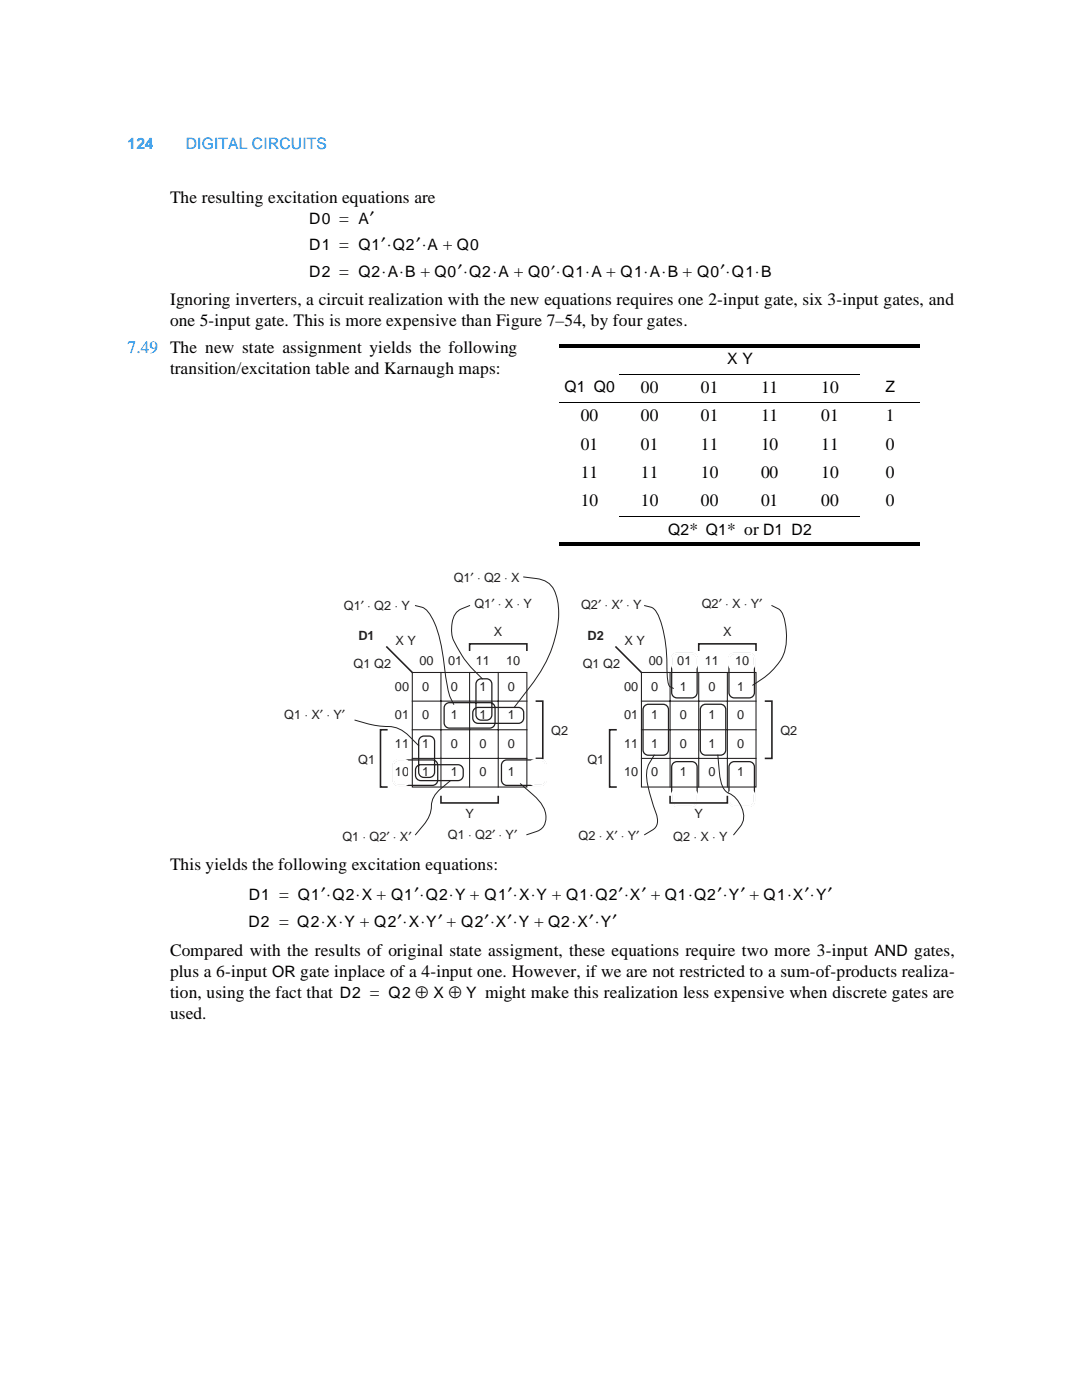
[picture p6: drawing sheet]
<svg xmlns="http://www.w3.org/2000/svg" width="216mm" height="279mm" viewBox="0 0 216 279" stroke-linecap="round" stroke-linejoin="round" font-family="sans-serif">
<defs><g id="words">
<g font-size="3.5">
<text x="33.9" y="40.5">The resulting excitation equations are</text>
<text x="76.2" y="55.2">⋅</text>
<text x="128.5" y="55.2">⋅</text>
<text x="33.9" y="60.9">Ignoring inverters, a circuit realization with the new equations requires one 2-input gate, six 3-input gates, and</text>
<text x="33.9" y="65.1">one 5-input gate. This is more expensive than Figure 7–54, by four gates.</text>
<text x="33.9" y="74.7">transition/excitation table and Karnaugh maps:</text>
<text x="127.9" y="78.5">00</text>
<text x="139.8" y="78.5">01</text>
<text x="151.9" y="78.5">11</text>
<text x="163.9" y="78.5">10</text>
<text x="115.9" y="84.1">00</text>
<text x="115.9" y="89.8">01</text>
<text x="127.9" y="84.1">00</text>
<text x="127.9" y="89.8">01</text>
<text x="139.8" y="84.1">01</text>
<text x="139.8" y="89.8">11</text>
<text x="151.9" y="84.1">11</text>
<text x="151.9" y="89.8">10</text>
<text x="163.9" y="84.1">01</text>
<text x="163.9" y="89.8">11</text>
<text x="176.8" y="84.1">1</text>
<text x="176.8" y="89.8">0</text>
<text x="115.9" y="95.4">11</text>
<text x="127.9" y="95.4">11</text>
<text x="139.8" y="95.4">10</text>
<text x="151.9" y="95.4">00</text>
<text x="163.9" y="95.4">10</text>
<text x="176.8" y="95.4">0</text>
<text x="115.9" y="101">10</text>
<text x="127.9" y="101">10</text>
<text x="139.8" y="101">00</text>
<text x="151.9" y="101">01</text>
<text x="163.9" y="101">00</text>
<text x="176.8" y="101">0</text>
<text x="33.9" y="173.7">This yields the following excitation equations:</text>
<text x="71" y="179.7">⋅</text>
<text x="89.6" y="179.7">⋅</text>
<text x="106" y="179.7">⋅</text>
<text x="117.7" y="179.7">⋅</text>
<text x="137.4" y="179.7">⋅</text>
<text x="157.1" y="179.7">⋅</text>
<text x="64.1" y="184.9">⋅</text>
<text x="67.6" y="184.9">⋅</text>
<text x="84" y="184.9">⋅</text>
<text x="114.1" y="184.9">⋅</text>
<text x="33.9" y="190.7">Compared with the results of original state assigment, these equations require two more 3-input AND gates,</text>
<text x="33.9" y="194.9">plus a 6-input OR gate inplace of a 4-input one. However, if we are not restricted to a sum-of-products realiza-</text>
<text x="33.9" y="199.2">tion, using the fact that D2 = Q2 ⊕ X ⊕ Y might make this realization less expensive when discrete gates are</text>
<text x="33.9" y="203.4">used.</text>
</g>
<text font-size="3.5" fill="#0091ff" x="25.5" y="70.5">7.49 The new state assignment yields the following</text>
<g font-size="3.1" fill="#0091ff">
<text x="25.5" y="29.7">124</text>
<text x="37.1" y="29.7">DIGITAL CIRCUITS</text>
</g>
<g font-size="3.1">
<text x="61.7" y="44.6">D0 = A′</text>
<text x="61.7" y="49.9">D1 = Q1′⋅Q2′⋅A + Q0</text>
<text x="61.7" y="55.2">D2 = Q2 A⋅B + Q0′⋅Q2⋅A + Q0′⋅Q1⋅A + Q1 A⋅B + Q0′⋅Q1⋅B</text>
<text x="145.1" y="72.6">X Y</text>
<text x="112.7" y="78.3">Q1 Q0</text>
<text x="176.7" y="78.3">Z</text>
<text x="133.3" y="106.7">Q2* Q1* or D1 D2</text>
<text x="49.7" y="179.7">D1 = Q1′⋅Q2 X + Q1′⋅Q2 Y + Q1′⋅X Y + Q1 Q2′⋅X′ + Q1 Q2′⋅Y′ + Q1 X′⋅Y′</text>
<text x="49.6" y="184.9">D2 = Q2 X Y + Q2′⋅X Y′ + Q2′⋅X′⋅Y + Q2 X′⋅Y′</text>
</g>
<g font-size="2.5" fill="#231f20">
<text x="90.5" y="116.2">Q1′ ⋅ Q2 ⋅ X</text>
<text x="68.6" y="121.7">Q1′ ⋅ Q2 ⋅ Y</text>
<text x="94.7" y="121.4">Q1′ ⋅ X ⋅ Y</text>
<text x="115.9" y="121.6">Q2′ ⋅ X′ ⋅ Y</text>
<text x="140" y="121.4">Q2′ ⋅ X ⋅ Y′</text>
<text x="71.5" y="127.6">D1</text>
<text x="78.9" y="128.8">X Y</text>
<text x="98.6" y="127">X</text>
<text x="117.2" y="127.6">D2</text>
<text x="124.6" y="128.8">X Y</text>
<text x="144.3" y="127">X</text>
<text x="70.6" y="133.4">Q1 Q2</text>
<text x="78.8" y="137.8">00</text>
<text x="83.7" y="132.7">00</text>
<text x="84.2" y="137.8">0</text>
<text x="89.4" y="132.7">01</text>
<text x="89.9" y="137.8">0</text>
<text x="94.9" y="132.7">11</text>
<text x="95.7" y="137.8">1</text>
<text x="101" y="132.7">10</text>
<text x="101.4" y="137.8">0</text>
<text x="116.3" y="133.4">Q1 Q2</text>
<text x="124.5" y="137.8">00</text>
<text x="129.4" y="132.7">00</text>
<text x="130" y="137.8">0</text>
<text x="135.2" y="132.7">01</text>
<text x="135.7" y="137.8">1</text>
<text x="140.7" y="132.7">11</text>
<text x="141.4" y="137.8">0</text>
<text x="146.7" y="132.7">10</text>
<text x="147.1" y="137.8">1</text>
<text x="56.7" y="143.4">Q1 ⋅ X′ ⋅ Y′</text>
<text x="78.8" y="143.5">01</text>
<text x="84.2" y="143.5">0</text>
<text x="89.9" y="143.5">1</text>
<text x="95.7" y="143.5">1</text>
<text x="101.4" y="143.5">1</text>
<text x="124.5" y="143.5">01</text>
<text x="130" y="143.5">1</text>
<text x="135.7" y="143.5">0</text>
<text x="141.4" y="143.5">1</text>
<text x="147.1" y="143.5">0</text>
<text x="78.8" y="149.2">11</text>
<text x="84.2" y="149.2">1</text>
<text x="89.9" y="149.2">0</text>
<text x="95.7" y="149.2">0</text>
<text x="101.4" y="149.2">0</text>
<text x="110" y="146.7">Q2</text>
<text x="124.5" y="149.2">11</text>
<text x="130" y="149.2">1</text>
<text x="135.7" y="149.2">0</text>
<text x="141.4" y="149.2">1</text>
<text x="147.1" y="149.2">0</text>
<text x="155.7" y="146.7">Q2</text>
<text x="71.5" y="152.4">Q1</text>
<text x="78.8" y="155">10</text>
<text x="84.2" y="155">1</text>
<text x="89.9" y="155">1</text>
<text x="95.7" y="155">0</text>
<text x="101.4" y="155">1</text>
<text x="117.2" y="152.4">Q1</text>
<text x="124.5" y="155">10</text>
<text x="130" y="155">0</text>
<text x="135.7" y="155">1</text>
<text x="141.4" y="155">0</text>
<text x="147.1" y="155">1</text>
<text x="68.3" y="167.8">Q1 ⋅ Q2′ ⋅ X′</text>
<text x="89.4" y="167.4">Q1 ⋅ Q2′ ⋅ Y′</text>
<text x="92.9" y="163.2">Y</text>
<text x="115.5" y="167.6">Q2 ⋅ X′ ⋅ Y′</text>
<text x="134.3" y="167.9">Q2 ⋅ X ⋅ Y</text>
<text x="138.6" y="163.2">Y</text>
</g>
</g></defs>
<g fill="#000">
<path d="M111.6 68.8h72v.7h-72z" fill-rule="evenodd"/>
<path d="M111.6 108.2h72v.7h-72z" fill-rule="evenodd"/>
</g>
<path d="M123.7 74.7h47.9M111.6 80.4h72M123.7 103h47.9" fill="none" stroke="#000" stroke-width=".2"/>
<path d="M56.7 113.7h102.6v55h-102.6z" fill-rule="evenodd" fill="#fff"/>
<path d="M128 134.2h22.9v22.9h-22.9z" fill="#fff" stroke="#231f20" stroke-width=".21"/>
<path d="M128 139.9h22.9M133.7 134.2v22.9M139.4 134.2v22.9M145.1 134.2v22.9M128 145.6h22.9M128 151.4h22.9" fill="none" stroke="#231f20" stroke-width=".21"/>
<path d="M122.9 129.1l5.1 5.1M139.4 129.8v-1.3h11.5v1.3M152.8 139.9h1.2v11.5h-1.2M122.9 145.6h-1.3v11.5h1.3" fill="none" stroke="#231f20" stroke-width=".32"/>
<path d="M82.3 134.2h22.8v22.9h-22.8z" fill="#fff" stroke="#231f20" stroke-width=".21"/>
<path d="M82.3 139.9h22.8M88 134.2v22.9M93.7 134.2v22.9M99.4 134.2v22.9M82.3 145.6h22.8M82.3 151.4h22.8" fill="none" stroke="#231f20" stroke-width=".21"/>
<path d="M77.2 129.1l5.1 5.1M93.7 129.8v-1.3h11.4v1.3M107 139.9h1.3v11.5h-1.3M77.2 145.6h-1.3v11.5h1.3M88 159v1.2h11.4v-1.2M133.7 159v1.2h11.4v-1.2" fill="none" stroke="#231f20" stroke-width=".32"/>
<g fill="none" stroke="#231f20" stroke-width=".25">
<path d="M95.2 135.9l.2-.2a2.29 2.29 0 0 1 2.5 .2l.2 .6v6.2a1.06 1.06 0 0 1-1 1h-1.1a1.06 1.06 0 0 1-1-1v-6.2zM134.5 130.6l.6-.2h2.9a1.06 1.06 0 0 1 1.1 1.1v6.7a1.06 1.06 0 0 1-1.1 1.1h-2.9a1.06 1.06 0 0 1-1.1-1.1v-6.7l.1-.4zM145.9 130.6l.6-.2h3a1.06 1.06 0 0 1 1 1.1v6.7a1.06 1.06 0 0 1-1 1.1h-3a1.06 1.06 0 0 1-1-1.1v-6.7v-.4zM78.7 152.1l.5-.4h.3h6.8a1.06 1.06 0 0 1 1 1v3a1.06 1.06 0 0 1-1 1h-6.8a1.06 1.06 0 0 1-1-1v-3zM83.3 152.8l.7-.2h7.4a1.06 1.06 0 0 1 1 1.1v1a1.06 1.06 0 0 1-1 1.1h-7.4a1.06 1.06 0 0 1-1.1-1.1l.1-1.4zM83.7 147.3l.3-.2a2.29 2.29 0 0 1 2.5 .2l.2 .7v6.1a1.06 1.06 0 0 1-1 1.1h-1.1a1.06 1.06 0 0 1-1.1-1.1v-6.1zM88.8 140.7l.5-.4 .4-.1h8a1.06 1.06 0 0 1 1.1 1.1v3a1.06 1.06 0 0 1-1.1 1h-8a1.06 1.06 0 0 1-1.1-1v-3zM94.5 141.6l.6-.4h.3h8a1.06 1.06 0 0 1 1.1 1v1.1a1.06 1.06 0 0 1-1.1 1.1h-8a1.06 1.06 0 0 1-1.1-1.1v-1.1zM100.3 152.1l.5-.4h.3h6.8a1.06 1.06 0 0 1 1 1v3a1.06 1.06 0 0 1-1 1h-6.8a1.06 1.06 0 0 1-1-1v-3zM128.5 141l.5-.4h.4h2.9a1.06 1.06 0 0 1 1.1 1v8.1a1.06 1.06 0 0 1-1.1 1h-2.9a1.06 1.06 0 0 1-1.1-1v-8.1zM134.2 152.4l.5-.3 .4-.1h2.9a1.06 1.06 0 0 1 1.1 1.1v6.7a1.06 1.06 0 0 1-1.1 1.1h-2.9a1.06 1.06 0 0 1-1.1-1.1v-6.7zM139.9 141l.6-.4 .3-.1h3a1.06 1.06 0 0 1 1 1.1v8.1a1.06 1.06 0 0 1-1 1h-3a1.06 1.06 0 0 1-1.1-1v-8.1z"/>
<path d="M145.7 152.4l.5-.3 .3-.1h3a1.06 1.06 0 0 1 1 1.1v6.7a1.06 1.06 0 0 1-1 1.1h-3a1.06 1.06 0 0 1-1-1.1v-6.7z"/>
</g>
<path d="M134.5 130.6l.6-.2h2.9a1.06 1.06 0 0 1 1.1 1.1v1a1.06 1.06 0 0 1-1.1 1.1h-2.9a1.06 1.06 0 0 1-1.1-1.1l.1-1.4zM145.9 130.6l.6-.2h3a1.06 1.06 0 0 1 1 1.1v1a1.06 1.06 0 0 1-1 1.1h-3a1.06 1.06 0 0 1-1-1.1v-1.4zM78.9 151.9a2.29 2.29 0 0 1 2.5 .2l.2 .6v3a1.06 1.06 0 0 1-1 1h-1.1a1.06 1.06 0 0 1-1-1v-3v-.3zM106 152.1l.2-.2a2.29 2.29 0 0 1 2.5 .2l.2 .6v3a1.06 1.06 0 0 1-1 1h-1.1a1.06 1.06 0 0 1-1-1v-3zM134.2 158.1l.5-.3 .4-.1h2.9a1.06 1.06 0 0 1 1.1 1.1v1a1.06 1.06 0 0 1-1.1 1.1h-2.9a1.06 1.06 0 0 1-1.1-1.1v-1zM145.7 158.1l.5-.3 .3-.1h3a1.06 1.06 0 0 1 1 1.1v1a1.06 1.06 0 0 1-1 1.1h-3a1.06 1.06 0 0 1-1-1.1v-1z" fill="none" stroke="#fff" stroke-width=".42"/>
<path d="M104.5 115.1a10.4 10.4 0 0 1 4.4 .9 5.3 5.3 0 0 1 2.4 4.2 21.6 21.6 0 0 1-3.3 13.6l-1.6 2.4-3.8 5M82.9 120.9a3.8 3.8 0 0 1 3.5 2.7 29.1 29.1 0 0 1 2.4 10.3 16.2 16.2 0 0 0 1.7 6.6M93.7 120.9a4.1 4.1 0 0 0-3.1 2.2 6.6 6.6 0 0 0 .9 6.6 17.1 17.1 0 0 0 3.2 4.2l1.5 1.6M128.6 120.9a3 3 0 0 1 2.9 2.4 30.7 30.7 0 0 1 1.6 11.4l.1 .7a1.79 1.79 0 0 0 1.1 2M154 120.9a3.4 3.4 0 0 1 2.6 3.1 10 10 0 0 1-1.4 8.6l-2 2.1-3 2M70.8 143.7l2.3 .7a25 25 0 0 0 5.7 .7l1.1 .5a13.6 13.6 0 0 1 3.6 3.2M89.9 155.8a11.9 11.9 0 0 0-3.2 3 6.3 6.3 0 0 0-.7 3.2l-.4 1a14.8 14.8 0 0 1-2.7 3.6M103.9 156.4a18.7 18.7 0 0 1 4.2 4.2 3.8 3.8 0 0 1 0 4.7l-1.1 .6-1.9 .7M130.5 150.7a6.7 6.7 0 0 0-1.1 6.8l1.5 4.6a2.65 2.65 0 0 1-.7 3.5l-1.6 1M143.2 150.7a20 20 0 0 0 .9 6 2.83 2.83 0 0 0 1.8 1.8 5.4 5.4 0 0 1 2.3 5.5l-.5 1-1.3 1.6" fill="none" stroke="#231f20" stroke-width=".2"/>
<use href="#words"/>
</svg>
